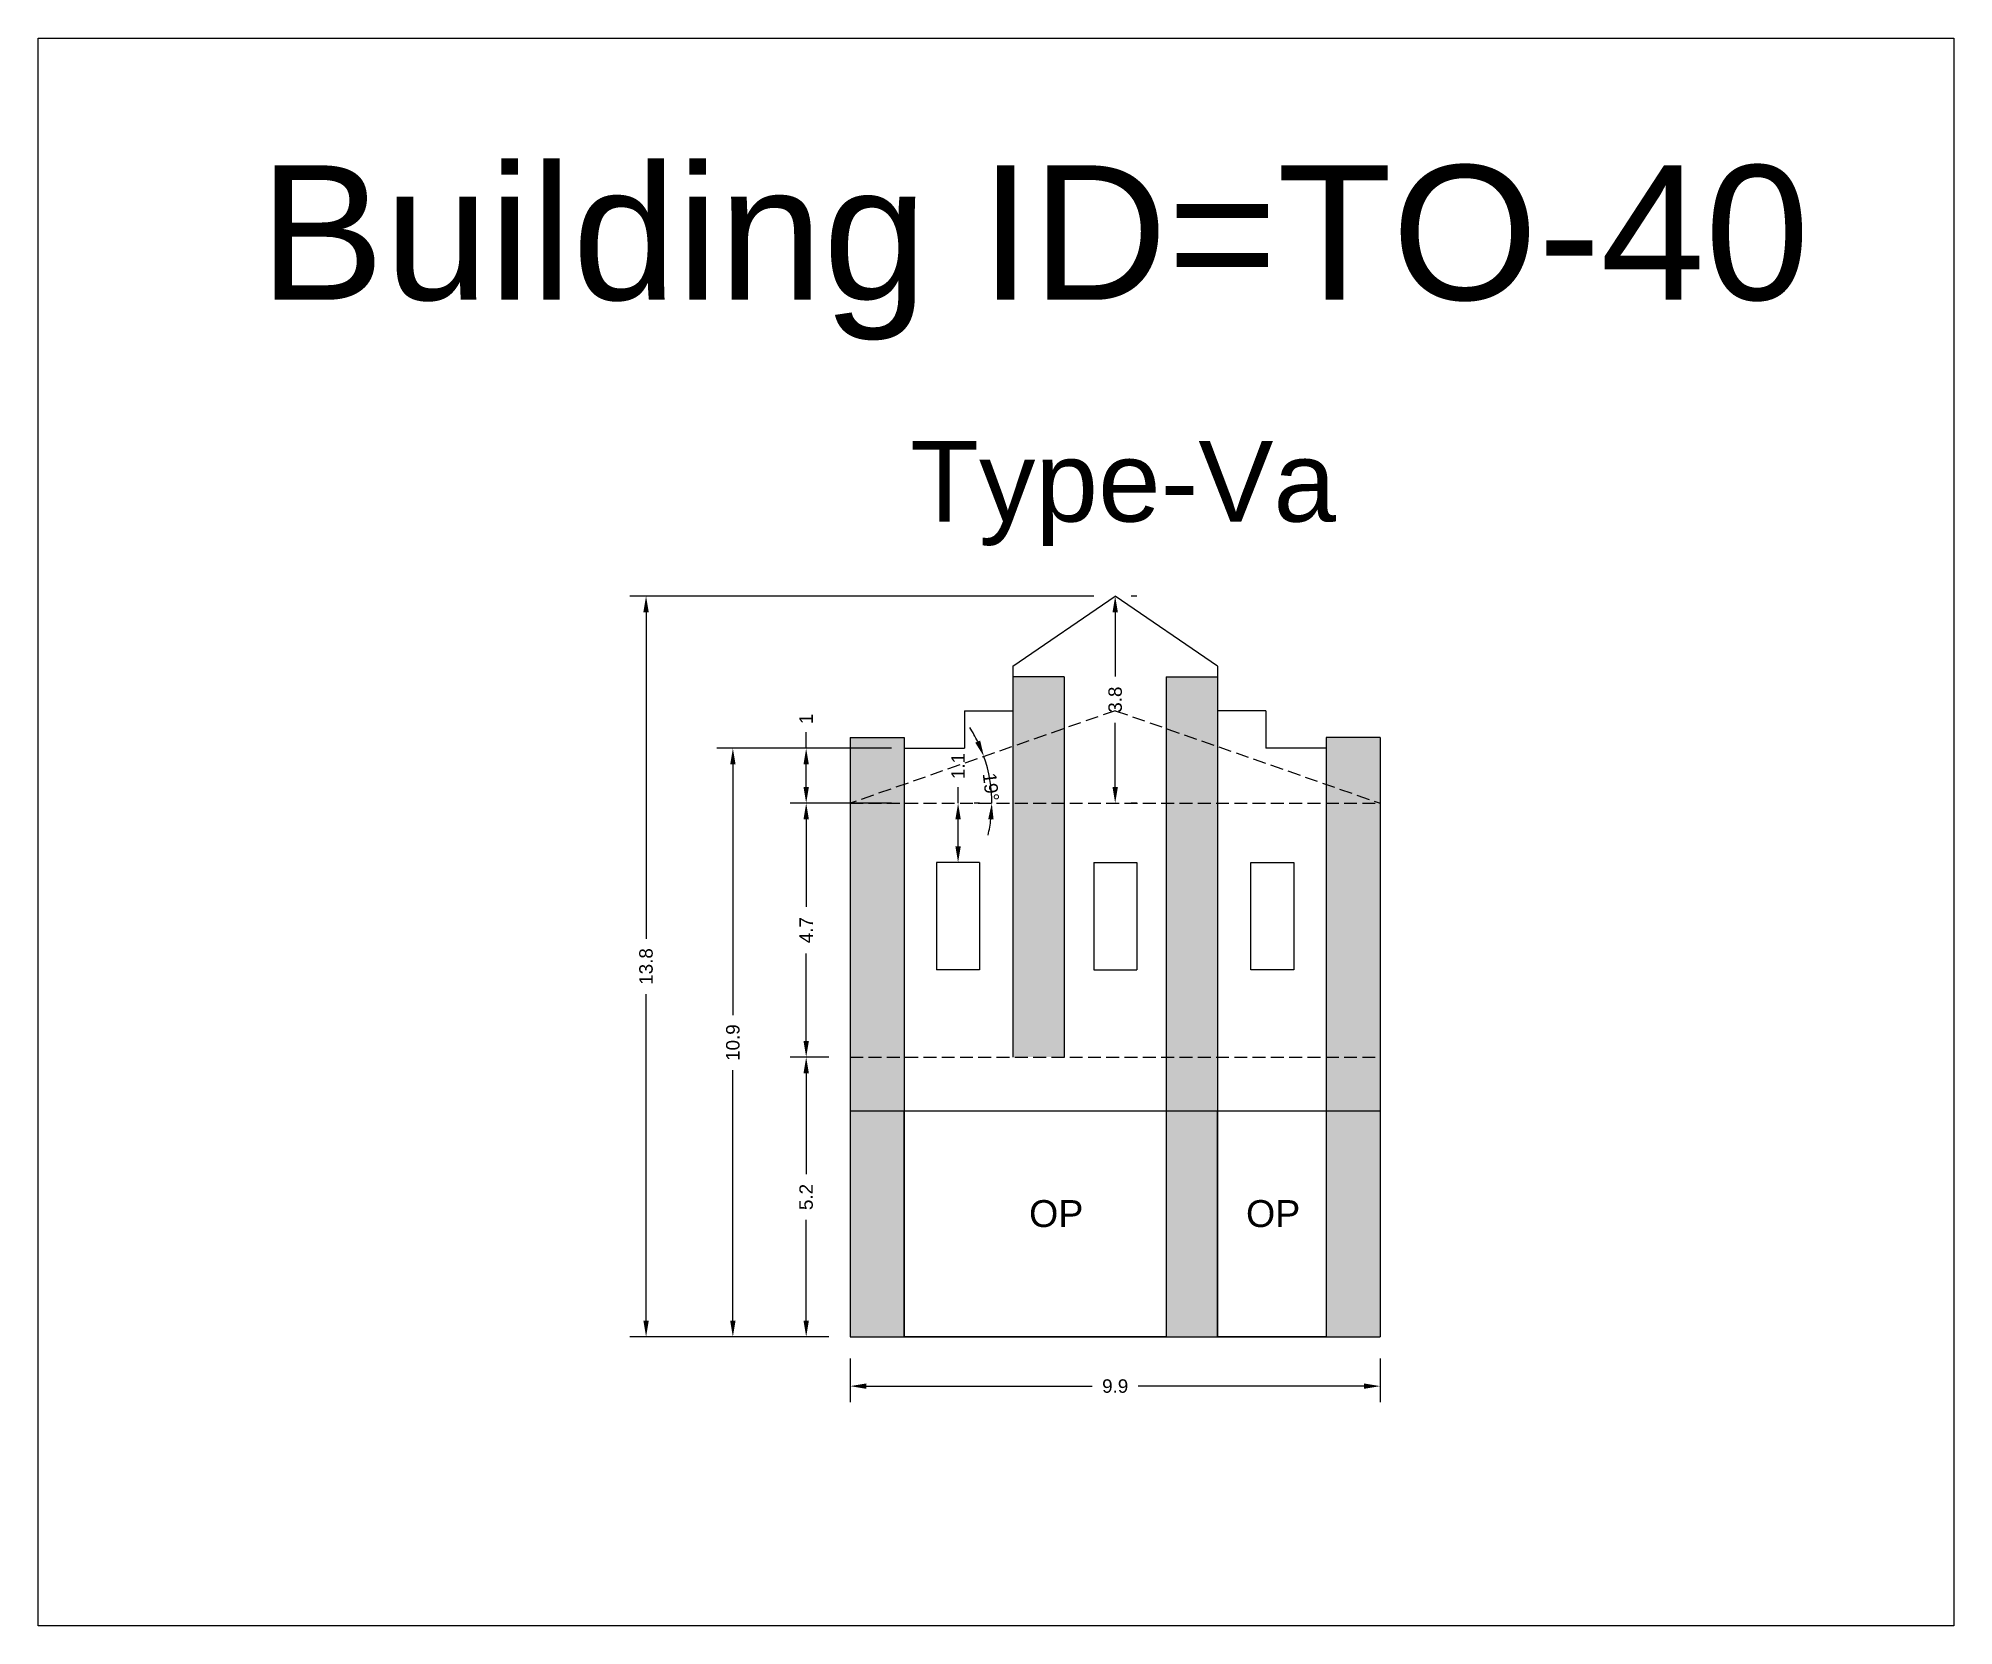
# Model space of a CAD drawing. Header units: metres. Extents: x 3416649 to 3417130, y -6713042 to -6712690.
# Drawn here: x 3417053.96 to 3417089.57, y -6712856.94 to -6712827.43 of the extents above; entities that cross this region are included whole.
import ezdxf

# ---------------------------------------------------------------- set-up
doc = ezdxf.new("R2010")
doc.units = ezdxf.units.M
doc.linetypes.add('ACAD_ISO02W100', pattern=[15, 12, -3])
doc.layers.add('Dotted', color=7, linetype='ACAD_ISO02W100', plot=False)
doc.styles.get("Standard").update_dxf_attribs({"font": 'arial.ttf'})
doc.dimstyles.new('ISO-25', dxfattribs={"dimtxt": 0.25, "dimasz": 0.3, "dimexe": 0.3, "dimexo": 0.4, "dimgap": 0.2, "dimtad": 0, "dimdec": 1, "dimdsep": 46, "dimtxsty": 'Standard', "dimcen": 2.5, "dimadec": 0, "dimazin": 0, "dimtfac": 1, "dimtdec": 1, "dimtmove": 0, "dimatfit": 3, "dimfxl": 1, "dimarcsym": 0})

# ---------------------------------------------------------------- blocks, each defined once
blk = doc.blocks.new('*D312')
at = {"color": 0, "lineweight": -2, "transparency": 16777216}
for start, end in [(25.7876, 32.324), (0, 19.2512), (346.9272, 353.4636)]:
    blk.add_arc((3417069.057, -6712841.653), 2.631, start, end, dxfattribs=at)
at = {"color": 0, "transparency": 16777216}
for points in [[(3417071.472, -6712840.489), (3417071.38, -6712840.527), (3417071.541, -6712840.785)], [(3417071.621, -6712841.95), (3417071.721, -6712841.955), (3417071.688, -6712841.653)]]:
    blk.add_solid(points, dxfattribs=at)
at = {"layer": 'Defpoints', "color": 0, "transparency": 16777216}
for p in [(3417073.982, -6712839.933), (3417071.622, -6712841.068), (3417069.057, -6712841.653), (3417069.057, -6712841.653), (3417078.907, -6712841.653)]:
    blk.add_point(p, dxfattribs=at)
at = {"color": 0, "transparency": 16777216, "insert": (3417071.671, -6712841.351), "char_height": 0.25, "attachment_point": 5, "rotation": 276.5997}
blk.add_mtext('19°', dxfattribs=at)
blk = doc.blocks.new('*D313')
at = {"color": 0, "lineweight": -2, "transparency": 16777216}
for p, q in [((3417068.657, -6712841.653), (3417067.937, -6712841.653)), ((3417068.237, -6712841.953), (3417068.237, -6712843.58)), ((3417068.237, -6712846.073), (3417068.237, -6712844.446)), ((3417068.657, -6712846.373), (3417067.937, -6712846.373))]:
    blk.add_line(p, q, dxfattribs=at)
at = {"color": 0, "transparency": 16777216}
for points in [[(3417068.187, -6712841.953), (3417068.287, -6712841.953), (3417068.237, -6712841.653)], [(3417068.187, -6712846.073), (3417068.287, -6712846.073), (3417068.237, -6712846.373)]]:
    blk.add_solid(points, dxfattribs=at)
at = {"layer": 'Defpoints', "color": 0, "transparency": 16777216}
for p in [(3417068.237, -6712841.653), (3417069.057, -6712841.653), (3417069.057, -6712846.373)]:
    blk.add_point(p, dxfattribs=at)
at = {"color": 0, "transparency": 16777216, "insert": (3417068.237, -6712844.013), "char_height": 0.25, "attachment_point": 5, "rotation": 90}
blk.add_mtext('4.7', dxfattribs=at)
blk = doc.blocks.new('*D314')
at = {"color": 0, "lineweight": -2, "transparency": 16777216}
for p, q in [((3417068.657, -6712846.373), (3417067.937, -6712846.373)), ((3417068.237, -6712846.673), (3417068.237, -6712848.547)), ((3417068.237, -6712851.273), (3417068.237, -6712849.399)), ((3417068.657, -6712851.573), (3417067.937, -6712851.573))]:
    blk.add_line(p, q, dxfattribs=at)
at = {"color": 0, "transparency": 16777216}
for points in [[(3417068.187, -6712846.673), (3417068.287, -6712846.673), (3417068.237, -6712846.373)], [(3417068.187, -6712851.273), (3417068.287, -6712851.273), (3417068.237, -6712851.573)]]:
    blk.add_solid(points, dxfattribs=at)
at = {"layer": 'Defpoints', "color": 0, "transparency": 16777216}
for p in [(3417068.237, -6712846.373), (3417069.057, -6712846.373), (3417069.057, -6712851.573)]:
    blk.add_point(p, dxfattribs=at)
at = {"color": 0, "transparency": 16777216, "insert": (3417068.237, -6712848.973), "char_height": 0.25, "attachment_point": 5, "rotation": 90}
blk.add_mtext('5.2', dxfattribs=at)
blk = doc.blocks.new('*D315')
at = {"color": 0, "lineweight": -2, "transparency": 16777216}
for p, q in [((3417068.237, -6712840.633), (3417068.237, -6712840.333)), ((3417069.825, -6712840.633), (3417067.937, -6712840.633)), ((3417068.237, -6712841.353), (3417068.237, -6712840.933)), ((3417069.825, -6712841.653), (3417067.937, -6712841.653))]:
    blk.add_line(p, q, dxfattribs=at)
at = {"color": 0, "transparency": 16777216}
for points in [[(3417068.187, -6712840.933), (3417068.287, -6712840.933), (3417068.237, -6712840.633)], [(3417068.187, -6712841.353), (3417068.287, -6712841.353), (3417068.237, -6712841.653)]]:
    blk.add_solid(points, dxfattribs=at)
at = {"layer": 'Defpoints', "color": 0, "transparency": 16777216}
for p in [(3417068.237, -6712840.633), (3417070.225, -6712840.633), (3417070.225, -6712841.653)]:
    blk.add_point(p, dxfattribs=at)
at = {"color": 0, "transparency": 16777216, "insert": (3417068.237, -6712840.087), "char_height": 0.25, "attachment_point": 5, "rotation": 90}
blk.add_mtext('1', dxfattribs=at)
blk = doc.blocks.new('*D316')
at = {"color": 0, "lineweight": -2, "transparency": 16777216}
for p, q in [((3417074.382, -6712837.803), (3417074.282, -6712837.803)), ((3417073.982, -6712838.103), (3417073.982, -6712839.3)), ((3417073.982, -6712841.353), (3417073.982, -6712840.156)), ((3417074.382, -6712841.653), (3417074.282, -6712841.653))]:
    blk.add_line(p, q, dxfattribs=at)
at = {"color": 0, "transparency": 16777216}
for points in [[(3417073.932, -6712838.103), (3417074.032, -6712838.103), (3417073.982, -6712837.803)], [(3417073.932, -6712841.353), (3417074.032, -6712841.353), (3417073.982, -6712841.653)]]:
    blk.add_solid(points, dxfattribs=at)
at = {"layer": 'Defpoints', "color": 0, "transparency": 16777216}
for p in [(3417073.982, -6712837.803), (3417073.982, -6712841.653), (3417073.982, -6712841.653)]:
    blk.add_point(p, dxfattribs=at)
at = {"color": 0, "transparency": 16777216, "insert": (3417073.982, -6712839.728), "char_height": 0.25, "attachment_point": 5, "rotation": 90}
blk.add_mtext('3.8', dxfattribs=at)
blk = doc.blocks.new('*D317')
at = {"color": 0, "lineweight": -2, "transparency": 16777216}
for p, q in [((3417069.825, -6712840.633), (3417066.574, -6712840.633)), ((3417066.874, -6712840.933), (3417066.874, -6712845.59)), ((3417066.874, -6712851.273), (3417066.874, -6712846.616)), ((3417068.657, -6712851.573), (3417066.574, -6712851.573))]:
    blk.add_line(p, q, dxfattribs=at)
at = {"color": 0, "transparency": 16777216}
for points in [[(3417066.824, -6712840.933), (3417066.924, -6712840.933), (3417066.874, -6712840.633)], [(3417066.824, -6712851.273), (3417066.924, -6712851.273), (3417066.874, -6712851.573)]]:
    blk.add_solid(points, dxfattribs=at)
at = {"layer": 'Defpoints', "color": 0, "transparency": 16777216}
for p in [(3417066.874, -6712840.633), (3417070.225, -6712840.633), (3417069.057, -6712851.573)]:
    blk.add_point(p, dxfattribs=at)
at = {"color": 0, "transparency": 16777216, "insert": (3417066.874, -6712846.103), "char_height": 0.25, "attachment_point": 5, "rotation": 90}
blk.add_mtext('10.9', dxfattribs=at)
blk = doc.blocks.new('*D318')
at = {"color": 0, "lineweight": -2, "transparency": 16777216}
for p, q in [((3417073.582, -6712837.803), (3417064.96, -6712837.803)), ((3417065.26, -6712838.103), (3417065.26, -6712844.175)), ((3417065.26, -6712851.273), (3417065.26, -6712845.201)), ((3417068.657, -6712851.573), (3417064.96, -6712851.573))]:
    blk.add_line(p, q, dxfattribs=at)
at = {"color": 0, "transparency": 16777216}
for points in [[(3417065.21, -6712838.103), (3417065.31, -6712838.103), (3417065.26, -6712837.803)], [(3417065.21, -6712851.273), (3417065.31, -6712851.273), (3417065.26, -6712851.573)]]:
    blk.add_solid(points, dxfattribs=at)
at = {"layer": 'Defpoints', "color": 0, "transparency": 16777216}
for p in [(3417065.26, -6712837.803), (3417073.982, -6712837.803), (3417069.057, -6712851.573)]:
    blk.add_point(p, dxfattribs=at)
at = {"color": 0, "transparency": 16777216, "insert": (3417065.26, -6712844.688), "char_height": 0.25, "attachment_point": 5, "rotation": 90}
blk.add_mtext('13.8', dxfattribs=at)
blk = doc.blocks.new('*D319')
at = {"color": 0, "lineweight": -2, "transparency": 16777216}
for p, q in [((3417069.057, -6712851.973), (3417069.057, -6712852.789)), ((3417078.907, -6712851.973), (3417078.907, -6712852.789)), ((3417069.357, -6712852.489), (3417073.554, -6712852.489)), ((3417078.607, -6712852.489), (3417074.41, -6712852.489))]:
    blk.add_line(p, q, dxfattribs=at)
at = {"color": 0, "transparency": 16777216}
for points in [[(3417069.357, -6712852.439), (3417069.357, -6712852.539), (3417069.057, -6712852.489)], [(3417078.607, -6712852.439), (3417078.607, -6712852.539), (3417078.907, -6712852.489)]]:
    blk.add_solid(points, dxfattribs=at)
at = {"layer": 'Defpoints', "color": 0, "transparency": 16777216}
for p in [(3417069.057, -6712851.573), (3417078.907, -6712851.573), (3417078.907, -6712852.489)]:
    blk.add_point(p, dxfattribs=at)
at = {"color": 0, "transparency": 16777216, "insert": (3417073.982, -6712852.489), "char_height": 0.25, "attachment_point": 5}
blk.add_mtext('9.9', dxfattribs=at)
blk = doc.blocks.new('*D320')
at = {"color": 0, "lineweight": -2, "transparency": 16777216}
for p, q in [((3417071.061, -6712841.653), (3417071.061, -6712841.353)), ((3417071.461, -6712841.653), (3417071.361, -6712841.653)), ((3417071.061, -6712842.453), (3417071.061, -6712841.953)), ((3417071.461, -6712842.753), (3417071.361, -6712842.753))]:
    blk.add_line(p, q, dxfattribs=at)
at = {"color": 0, "transparency": 16777216}
for points in [[(3417071.011, -6712841.953), (3417071.111, -6712841.953), (3417071.061, -6712841.653)], [(3417071.011, -6712842.453), (3417071.111, -6712842.453), (3417071.061, -6712842.753)]]:
    blk.add_solid(points, dxfattribs=at)
at = {"layer": 'Defpoints', "color": 0, "transparency": 16777216}
for p in [(3417071.061, -6712841.653), (3417071.061, -6712841.653), (3417071.061, -6712842.753)]:
    blk.add_point(p, dxfattribs=at)
at = {"color": 0, "transparency": 16777216, "insert": (3417071.061, -6712840.961), "char_height": 0.25, "attachment_point": 5, "rotation": 90}
blk.add_mtext('1.1', dxfattribs=at)

msp = doc.modelspace()

# ---------------------------------------------------------------- hatches: boundary and pattern name
h = msp.add_hatch(color=256)
h.dxf.hatch_style = 1
h.paths.add_polyline_path([(3417070.057, -6712846.373), (3417069.057, -6712846.373), (3417069.057, -6712851.573), (3417070.057, -6712851.573)])
h.paths.add_polyline_path([(3417070.057, -6712841.653), (3417069.057, -6712841.653), (3417069.057, -6712846.373), (3417070.057, -6712846.373)])
h.paths.add_polyline_path([(3417070.057, -6712840.433), (3417069.057, -6712840.433), (3417069.057, -6712841.653), (3417070.057, -6712841.304)])
h.paths.add_polyline_path([(3417070.057, -6712841.304), (3417069.057, -6712841.653), (3417070.057, -6712841.653)], flags=17)
h.paths.add_polyline_path([(3417073.032, -6712840.265), (3417072.082, -6712840.596), (3417072.082, -6712841.653), (3417073.032, -6712841.653)])
h.paths.add_polyline_path([(3417073.032, -6712839.303), (3417072.082, -6712839.303), (3417072.082, -6712840.596), (3417073.032, -6712840.265)])
h.paths.add_polyline_path([(3417073.032, -6712841.653), (3417072.082, -6712841.653), (3417072.082, -6712846.373), (3417073.032, -6712846.373)])
h.paths.add_polyline_path([(3417075.882, -6712841.653), (3417074.932, -6712841.653), (3417074.932, -6712846.373), (3417075.882, -6712846.373)])
h.paths.add_polyline_path([(3417075.882, -6712840.596), (3417074.932, -6712840.265), (3417074.932, -6712841.653), (3417075.882, -6712841.653)])
h.paths.add_polyline_path([(3417075.882, -6712839.303), (3417074.932, -6712839.303), (3417074.932, -6712840.265), (3417075.882, -6712840.596)])
h.paths.add_polyline_path([(3417078.907, -6712841.653), (3417077.907, -6712841.653), (3417077.907, -6712846.373), (3417078.907, -6712846.373)])
h.paths.add_polyline_path([(3417077.907, -6712841.304), (3417077.907, -6712841.653), (3417078.907, -6712841.653)], flags=17)
h.paths.add_polyline_path([(3417078.907, -6712840.433), (3417077.907, -6712840.433), (3417077.907, -6712841.304), (3417078.907, -6712841.653)])
h.paths.add_polyline_path([(3417078.907, -6712846.373), (3417077.907, -6712846.373), (3417077.907, -6712851.573), (3417078.907, -6712851.573)])
h = msp.add_hatch(color=256)
h.dxf.hatch_style = 1
h.paths.add_polyline_path([(3417074.932, -6712851.573), (3417075.882, -6712851.573), (3417075.882, -6712846.373), (3417074.932, -6712846.373)])

# ---------------------------------------------------------------- linework, layer by layer
for points in [[(3417053.961, -6712827.435), (3417089.571, -6712827.435), (3417089.571, -6712856.942), (3417053.961, -6712856.942)], [(3417077.303, -6712842.753), (3417077.303, -6712844.753), (3417076.503, -6712844.753), (3417076.503, -6712842.753)], [(3417070.057, -6712847.373), (3417074.932, -6712847.373), (3417074.932, -6712851.573), (3417070.057, -6712851.573)], [(3417075.882, -6712847.373), (3417077.907, -6712847.373), (3417077.907, -6712851.573), (3417075.882, -6712851.573)]]:
    msp.add_lwpolyline(points, close=True)
for points in [[(3417072.082, -6712839.103), (3417073.982, -6712837.803)], [(3417075.882, -6712839.103), (3417073.982, -6712837.803)], [(3417072.082, -6712839.103), (3417072.082, -6712846.373)], [(3417075.882, -6712839.103), (3417075.882, -6712851.573)], [(3417073.032, -6712839.303), (3417072.082, -6712839.303)], [(3417073.032, -6712839.303), (3417073.032, -6712846.373)], [(3417074.932, -6712839.303), (3417074.932, -6712851.573)], [(3417074.932, -6712839.303), (3417075.882, -6712839.303)], [(3417071.182, -6712839.933), (3417072.082, -6712839.933)], [(3417071.182, -6712839.933), (3417071.182, -6712840.633)], [(3417076.782, -6712839.933), (3417075.882, -6712839.933)], [(3417076.782, -6712839.933), (3417076.782, -6712840.633)], [(3417069.057, -6712840.433), (3417069.057, -6712851.573)], [(3417069.057, -6712840.433), (3417070.057, -6712840.433)], [(3417070.057, -6712840.433), (3417070.057, -6712851.573)], [(3417070.057, -6712840.633), (3417071.182, -6712840.633)], [(3417077.907, -6712840.633), (3417076.782, -6712840.633)], [(3417077.907, -6712840.433), (3417077.907, -6712851.573)], [(3417078.907, -6712840.433), (3417077.907, -6712840.433)], [(3417078.907, -6712840.433), (3417078.907, -6712851.573)], [(3417071.461, -6712842.753), (3417070.661, -6712842.753)], [(3417070.661, -6712842.753), (3417070.661, -6712844.753)], [(3417071.461, -6712842.753), (3417071.461, -6712844.753)], [(3417073.582, -6712842.753), (3417074.382, -6712842.753)], [(3417073.582, -6712842.753), (3417073.582, -6712844.753)], [(3417074.382, -6712842.753), (3417074.382, -6712844.753)], [(3417071.461, -6712844.753), (3417070.661, -6712844.753)], [(3417073.582, -6712844.753), (3417074.382, -6712844.753)], [(3417069.057, -6712847.373), (3417078.907, -6712847.373)], [(3417069.057, -6712851.573), (3417078.907, -6712851.573)]]:
    msp.add_lwpolyline(points)
at = {"layer": 'Dotted', "ltscale": 0.02}
for points in [[(3417073.982, -6712839.933), (3417069.057, -6712841.653)], [(3417073.982, -6712839.933), (3417078.907, -6712841.653)], [(3417069.057, -6712841.653), (3417078.907, -6712841.653)], [(3417069.057, -6712846.373), (3417078.907, -6712846.373)]]:
    msp.add_lwpolyline(points, dxfattribs=at)

# ---------------------------------------------------------------- texts
at = {"attachment_point": 1}
for s, width, heights, insert, char_height in [('Building ID=TO-40', 67.86454, [0.517], (3417058.066, -6712829.796), 2.5), ('Type-Va ', 9.99112, [0.517], (3417070.171, -6712834.918), 1.5), ('OP', 67.86454, [0], (3417072.381, -6712849.031), 0.5), ('OP', 67.86454, [0], (3417076.414, -6712849.031), 0.5)]:
    msp.add_mtext_dynamic_manual_height_columns(s, width=width, gutter_width=12.5, heights=heights, dxfattribs=dict(at, insert=insert, char_height=char_height))

# ---------------------------------------------------------------- dimensions: what is measured, and where the dimension line sits
for base, p1, p2, picture, middle in [((3417065.26, -6712837.803), (3417069.057, -6712851.573), (3417073.982, -6712837.803), '*D318', (3417065.26, -6712844.688)), ((3417073.982042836, -6712841.652938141), (3417073.982042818, -6712837.802938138), (3417073.982042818, -6712841.652938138), '*D316', (3417073.982042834, -6712839.727938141)), ((3417068.237, -6712840.633), (3417070.225, -6712841.653), (3417070.225, -6712840.633), '*D315', (3417068.237, -6712840.087)), ((3417066.874, -6712840.633), (3417069.057, -6712851.573), (3417070.225, -6712840.633), '*D317', (3417066.874, -6712846.103)), ((3417071.061, -6712841.653), (3417071.061, -6712842.753), (3417071.061, -6712841.653), '*D320', (3417071.061, -6712840.961)), ((3417068.237, -6712841.653), (3417069.057, -6712846.373), (3417069.057, -6712841.653), '*D313', (3417068.237, -6712844.013)), ((3417068.237, -6712846.373), (3417069.057, -6712851.573), (3417069.057, -6712846.373), '*D314', (3417068.237, -6712848.973))]:
    dim = msp.add_linear_dim(base=base, p1=p1, p2=p2, angle=90, dimstyle='ISO-25')
    dim.commit()
    dim.dimension.update_dxf_attribs({"geometry": picture, "text_midpoint": middle})
dim = msp.add_angular_dim_2l(base=(3417071.622, -6712841.068), line1=((3417069.057, -6712841.653), (3417078.907, -6712841.653)), line2=((3417073.982, -6712839.933), (3417069.057, -6712841.653)), dimstyle='ISO-25')
dim.commit()
dim.dimension.update_dxf_attribs({"geometry": '*D312', "text_midpoint": (3417071.671, -6712841.351), "dimtype": 162})
dim = msp.add_linear_dim(base=(3417078.907042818, -6712852.489096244), p1=(3417069.057042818, -6712851.572938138), p2=(3417078.907042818, -6712851.572938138), dimstyle='ISO-25')
dim.commit()
dim.dimension.update_dxf_attribs({"geometry": '*D319', "text_midpoint": (3417073.982042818, -6712852.489096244)})

doc.saveas('drawing.dxf')
